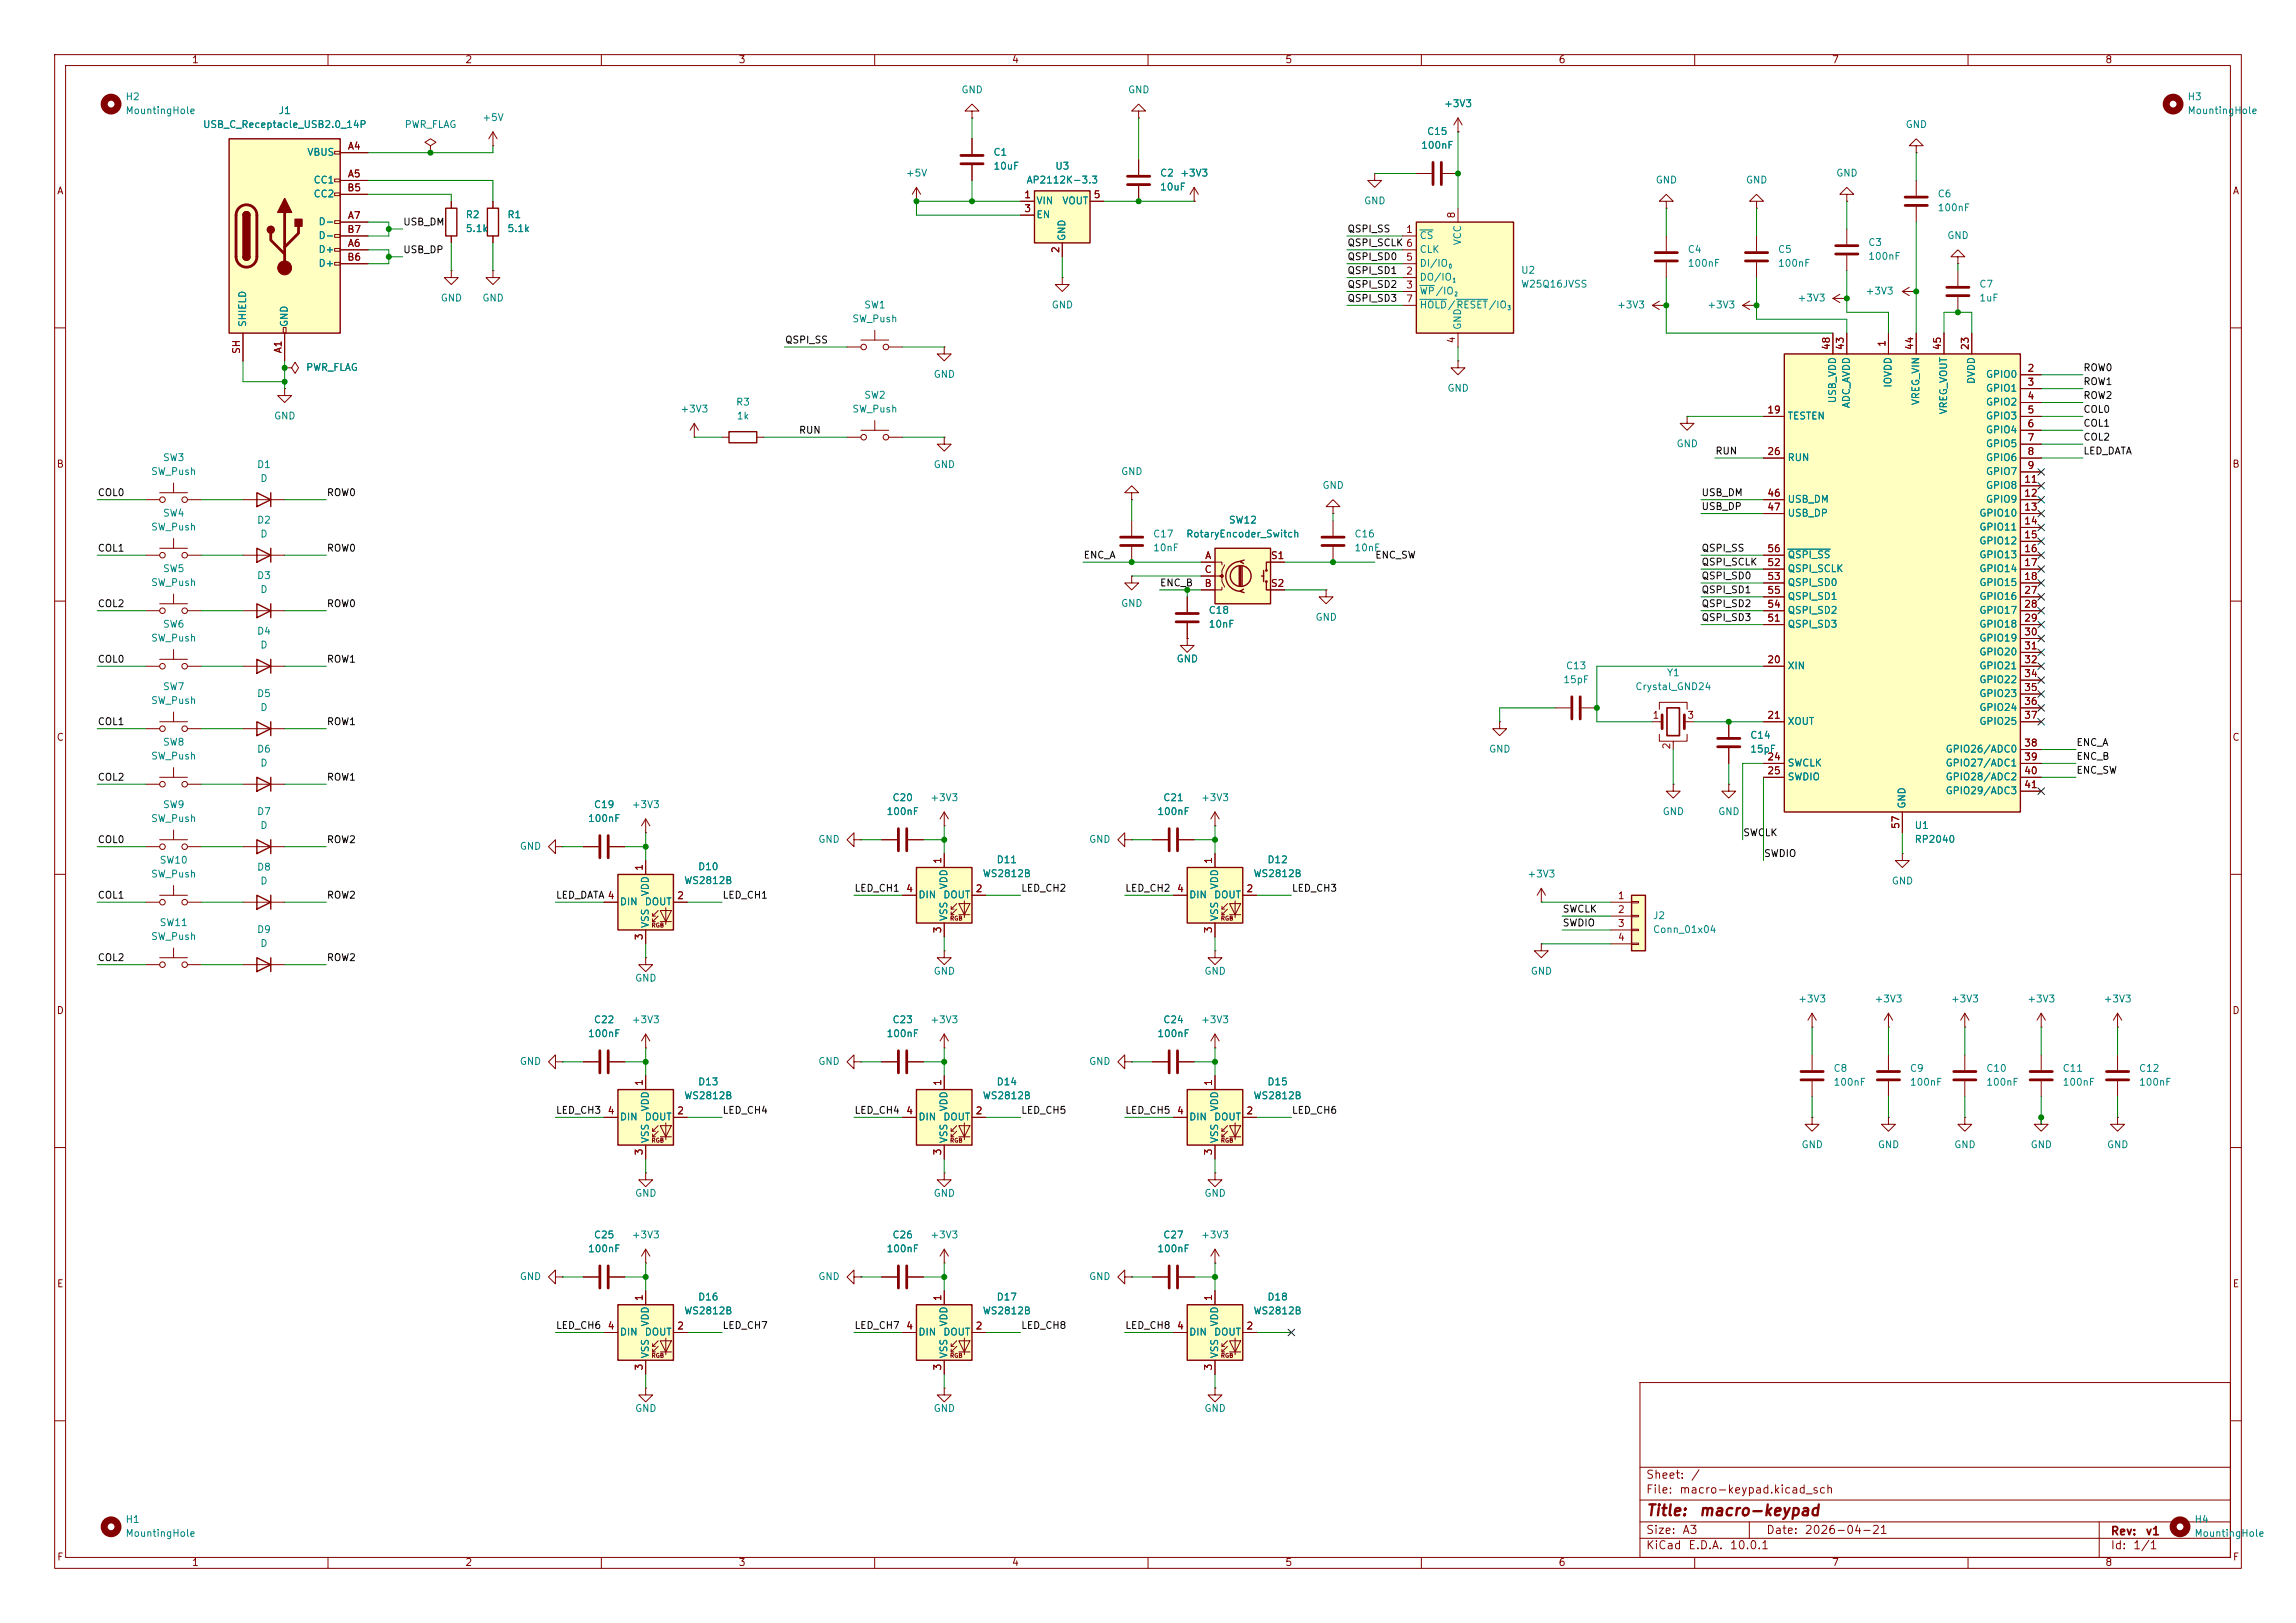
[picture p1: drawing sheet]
<svg xmlns="http://www.w3.org/2000/svg" width="420mm" height="297mm" viewBox="0 0 420 297" stroke-linecap="round" stroke-linejoin="round" font-family="sans-serif">
<defs><g id="words">
<g font-size="2" fill="#840000">
<text x="301" y="277.9">Title:</text>
<text x="310.6" y="277.9">macro-keypad</text>
</g>
<g font-size="1.5" fill="#840000">
<text x="301" y="273.7">File:</text>
<text x="301" y="271">Sheet:</text>
<text x="307.1" y="273.7">macro-keypad.kicad_sch</text>
<text x="309.2" y="271">/</text>
<text x="301" y="281.1">Size:</text>
<text x="307.6" y="281.1">A3</text>
<text x="323" y="281.1">Date:</text>
<text x="330" y="281.1">2026-04-21</text>
<text x="386" y="281.3">Rev:</text>
<text x="392.4" y="281.3">v1</text>
<text x="301" y="283.9">KiCad</text>
<text x="308.7" y="283.9">E.D.A.</text>
<text x="316.3" y="283.9">10.0.1</text>
<text x="386" y="283.9">Id:</text>
<text x="390.1" y="283.9">1/1</text>
</g>
<g font-size="1.3" fill="#840000">
<text x="35" y="11.9">1</text>
<text x="85" y="11.9">2</text>
<text x="135" y="11.9">3</text>
<text x="185" y="11.9">4</text>
<text x="235" y="11.9">5</text>
<text x="285" y="11.9">6</text>
<text x="335" y="11.9">7</text>
<text x="385" y="11.9">8</text>
<text x="63.5" y="27.7">A4</text>
<text x="10.3" y="35.9">A</text>
<text x="63.4" y="35.3">B5</text>
<text x="63.5" y="32.8">A5</text>
<text x="408.3" y="35.9">A</text>
<text x="63.5" y="40.4">A7</text>
<text x="187.3" y="36.6">1</text>
<text x="187.3" y="39.1">3</text>
<text x="200" y="36.6">5</text>
<text x="266.4" y="40.1" transform="rotate(-90 266.4 40.1)">8</text>
<text x="63.4" y="42.9">B7</text>
<text x="63.5" y="45.5">A6</text>
<text x="194.1" y="46.4" transform="rotate(-90 194.1 46.4)">2</text>
<text x="257.1" y="42.9">1</text>
<text x="63.4" y="48">B6</text>
<text x="257.1" y="50.5">2</text>
<text x="257.1" y="53.1">3</text>
<text x="257.1" y="48">5</text>
<text x="257.1" y="55.6">7</text>
<text x="44.2" y="64.9" transform="rotate(-90 44.2 64.9)">SH</text>
<text x="51.8" y="64.8" transform="rotate(-90 51.8 64.8)">A1</text>
<text x="266.4" y="62.9" transform="rotate(-90 266.4 62.9)">4</text>
<text x="335" y="64.2" transform="rotate(-90 335 64.2)">48</text>
<text x="337.6" y="64.2" transform="rotate(-90 337.6 64.2)">43</text>
<text x="345.2" y="63.6" transform="rotate(-90 345.2 63.6)">1</text>
<text x="350.3" y="64.2" transform="rotate(-90 350.3 64.2)">44</text>
<text x="355.3" y="64.2" transform="rotate(-90 355.3 64.2)">45</text>
<text x="360.4" y="64.2" transform="rotate(-90 360.4 64.2)">23</text>
<text x="370.8" y="68.3">2</text>
<text x="370.8" y="70.9">3</text>
<text x="323.2" y="75.9">19</text>
<text x="370.8" y="73.4">4</text>
<text x="370.8" y="75.9">5</text>
<text x="323.2" y="83.6">26</text>
<text x="370.8" y="78.5">6</text>
<text x="370.8" y="81">7</text>
<text x="370.8" y="83.6">8</text>
<text x="10.3" y="85.9">B</text>
<text x="370.2" y="88.6">11</text>
<text x="370.8" y="86.1">9</text>
<text x="408.2" y="85.9">B</text>
<text x="323.2" y="91.2">46</text>
<text x="323.2" y="93.7">47</text>
<text x="370.2" y="91.2">12</text>
<text x="370.2" y="93.7">13</text>
<text x="323.2" y="101.3">56</text>
<text x="370.2" y="96.3">14</text>
<text x="370.2" y="98.8">15</text>
<text x="370.2" y="101.3">16</text>
<text x="220.2" y="107.7">B</text>
<text x="220.2" y="105.2">C</text>
<text x="220.3" y="102.6">A</text>
<text x="232.4" y="102.6">S1</text>
<text x="232.4" y="107.7">S2</text>
<text x="323.2" y="103.9">52</text>
<text x="323.2" y="106.4">53</text>
<text x="370.2" y="103.9">17</text>
<text x="370.2" y="106.4">18</text>
<text x="323.2" y="111.5">54</text>
<text x="323.2" y="109">55</text>
<text x="370.2" y="109">27</text>
<text x="370.2" y="111.5">28</text>
<text x="323.2" y="114">51</text>
<text x="370.2" y="114">29</text>
<text x="370.2" y="116.6">30</text>
<text x="370.2" y="119.1">31</text>
<text x="323.2" y="121.7">20</text>
<text x="370.2" y="121.7">32</text>
<text x="370.2" y="124.2">34</text>
<text x="302.2" y="131.8">1</text>
<text x="308.5" y="131.8">3</text>
<text x="323.2" y="131.8">21</text>
<text x="370.2" y="126.7">35</text>
<text x="370.2" y="129.3">36</text>
<text x="370.2" y="131.8">37</text>
<text x="10.3" y="135.9">C</text>
<text x="305.8" y="137.2" transform="rotate(-90 305.8 137.2)">2</text>
<text x="370.2" y="136.9">38</text>
<text x="408.2" y="135.9">C</text>
<text x="323.2" y="139.4">24</text>
<text x="323.2" y="142">25</text>
<text x="370.2" y="139.4">39</text>
<text x="370.2" y="142">40</text>
<text x="370.2" y="144.5">41</text>
<text x="347.7" y="151.8" transform="rotate(-90 347.7 151.8)">57</text>
<text x="117.9" y="159.5" transform="rotate(-90 117.9 159.5)">1</text>
<text x="172.5" y="158.2" transform="rotate(-90 172.5 158.2)">1</text>
<text x="222" y="158.2" transform="rotate(-90 222 158.2)">1</text>
<text x="111.1" y="164.8">4</text>
<text x="123.8" y="164.8">2</text>
<text x="165.7" y="163.6">4</text>
<text x="178.4" y="163.6">2</text>
<text x="215.2" y="163.6">4</text>
<text x="227.9" y="163.6">2</text>
<text x="295.8" y="164.8">1</text>
<text x="295.8" y="167.4">2</text>
<text x="117.9" y="172.2" transform="rotate(-90 117.9 172.2)">3</text>
<text x="172.5" y="170.9" transform="rotate(-90 172.5 170.9)">3</text>
<text x="222" y="170.9" transform="rotate(-90 222 170.9)">3</text>
<text x="295.8" y="169.9">3</text>
<text x="295.8" y="172.5">4</text>
<text x="10.3" y="185.9">D</text>
<text x="408.2" y="185.9">D</text>
<text x="117.9" y="198.8" transform="rotate(-90 117.9 198.8)">1</text>
<text x="172.5" y="198.8" transform="rotate(-90 172.5 198.8)">1</text>
<text x="222" y="198.8" transform="rotate(-90 222 198.8)">1</text>
<text x="111.1" y="204.2">4</text>
<text x="123.8" y="204.2">2</text>
<text x="165.7" y="204.2">4</text>
<text x="178.4" y="204.2">2</text>
<text x="215.2" y="204.2">4</text>
<text x="227.9" y="204.2">2</text>
<text x="117.9" y="211.5" transform="rotate(-90 117.9 211.5)">3</text>
<text x="172.5" y="211.5" transform="rotate(-90 172.5 211.5)">3</text>
<text x="222" y="211.5" transform="rotate(-90 222 211.5)">3</text>
<text x="10.3" y="235.9">E</text>
<text x="117.9" y="238.2" transform="rotate(-90 117.9 238.2)">1</text>
<text x="172.5" y="238.2" transform="rotate(-90 172.5 238.2)">1</text>
<text x="222" y="238.2" transform="rotate(-90 222 238.2)">1</text>
<text x="408.3" y="235.9">E</text>
<text x="111.1" y="243.6">4</text>
<text x="123.8" y="243.6">2</text>
<text x="165.7" y="243.6">4</text>
<text x="178.4" y="243.6">2</text>
<text x="215.2" y="243.6">4</text>
<text x="227.9" y="243.6">2</text>
<text x="117.9" y="250.9" transform="rotate(-90 117.9 250.9)">3</text>
<text x="172.5" y="250.9" transform="rotate(-90 172.5 250.9)">3</text>
<text x="222" y="250.9" transform="rotate(-90 222 250.9)">3</text>
<text x="10.3" y="285.9">F</text>
<text x="35" y="286.9">1</text>
<text x="85" y="286.9">2</text>
<text x="135" y="286.9">3</text>
<text x="185" y="286.9">4</text>
<text x="235" y="286.9">5</text>
<text x="285" y="286.9">6</text>
<text x="335" y="286.9">7</text>
<text x="385" y="286.9">8</text>
<text x="408.3" y="285.9">F</text>
</g>
<g font-size="1.3" fill="#008484">
<text x="175.8" y="17.4">GND</text>
<text x="206.2" y="17.4">GND</text>
<text x="22.9" y="18.6">H2</text>
<text x="22.9" y="21.2">MountingHole</text>
<text x="37" y="23.7">USB_C_Receptacle_USB2.0_14P</text>
<text x="50.9" y="21.2">J1</text>
<text x="73.9" y="23.7">PWR_FLAG</text>
<text x="88.1" y="22.5">+5V</text>
<text x="264.1" y="19.9">+3V3</text>
<text x="348.5" y="23.7">GND</text>
<text x="400.1" y="18.6">H3</text>
<text x="400.1" y="21.2">MountingHole</text>
<text x="56.1" y="28.8">VBUS</text>
<text x="181.6" y="28.8">C1</text>
<text x="259.9" y="27.5">100nF</text>
<text x="260.9" y="25">C15</text>
<text x="57.3" y="33.9">CC1</text>
<text x="165.6" y="32.6">+5V</text>
<text x="181.6" y="31.3">10uF</text>
<text x="187.7" y="33.9">AP2112K-3.3</text>
<text x="192.9" y="31.3">U3</text>
<text x="212.1" y="32.6">C2</text>
<text x="212.1" y="35.2">10uF</text>
<text x="215.8" y="32.6">+3V3</text>
<text x="302.8" y="33.9">GND</text>
<text x="319.3" y="33.9">GND</text>
<text x="335.8" y="32.6">GND</text>
<text x="57.3" y="36.4">CC2</text>
<text x="58.2" y="41.5">D-</text>
<text x="85.1" y="40.2">R2</text>
<text x="92.7" y="40.2">R1</text>
<text x="189.5" y="37.7">VIN</text>
<text x="189.5" y="40.2">EN</text>
<text x="194.2" y="37.7">VOUT</text>
<text x="249.4" y="37.7">GND</text>
<text x="354.3" y="36.4">C6</text>
<text x="354.3" y="39">100nF</text>
<text x="58.2" y="46.6">D+</text>
<text x="58.2" y="44">D-</text>
<text x="85.1" y="42.8">5.1k</text>
<text x="92.7" y="42.8">5.1k</text>
<text x="195.2" y="44.2" transform="rotate(-90 195.2 44.2)">GND</text>
<text x="259.6" y="44">CS</text>
<text x="259.6" y="46.6">CLK</text>
<text x="267.6" y="45" transform="rotate(-90 267.6 45)">VCC</text>
<text x="308.6" y="46.6">C4</text>
<text x="325.1" y="46.6">C5</text>
<text x="341.6" y="45.3">C3</text>
<text x="341.6" y="47.9">100nF</text>
<text x="356.1" y="44">GND</text>
<text x="58.2" y="49.1">D+</text>
<text x="259.6" y="51.7">DO/IO</text>
<text x="259.6" y="49.1">DI/IO</text>
<text x="278.1" y="52.9">W25Q16JVSS</text>
<text x="278.1" y="50.4">U2</text>
<text x="308.6" y="49.1">100nF</text>
<text x="325.1" y="49.1">100nF</text>
<text x="362" y="52.9">C7</text>
<text x="45.3" y="59.9" transform="rotate(-90 45.3 59.9)">SHIELD</text>
<text x="52.9" y="59.9" transform="rotate(-90 52.9 59.9)">GND</text>
<text x="80.5" y="55.5">GND</text>
<text x="88.1" y="55.5">GND</text>
<text x="155.8" y="59.3">SW_Push</text>
<text x="158" y="56.7">SW1</text>
<text x="192.3" y="56.7">GND</text>
<text x="259.6" y="54.2">WP/IO</text>
<text x="259.6" y="56.7">HOLD/RESET/IO</text>
<text x="295.7" y="56.7">+3V3</text>
<text x="312.2" y="56.7">+3V3</text>
<text x="328.7" y="55.5">+3V3</text>
<text x="341.2" y="54.2">+3V3</text>
<text x="362" y="55.5">1uF</text>
<text x="267.6" y="60.5" transform="rotate(-90 267.6 60.5)">GND</text>
<text x="55.9" y="68.2">PWR_FLAG</text>
<text x="170.7" y="69.4">GND</text>
<text x="264.7" y="72">GND</text>
<text x="346.3" y="71" transform="rotate(-90 346.3 71)">IOVDD</text>
<text x="361.5" y="70.4" transform="rotate(-90 361.5 70.4)">DVDD</text>
<text x="363.2" y="69.4">GPIO0</text>
<text x="363.2" y="72">GPIO1</text>
<text x="50" y="77.1">GND</text>
<text x="124.4" y="75.8">+3V3</text>
<text x="134.5" y="74.5">R3</text>
<text x="134.7" y="77.1">1k</text>
<text x="155.8" y="75.8">SW_Push</text>
<text x="158" y="73.3">SW2</text>
<text x="326.9" y="77.1">TESTEN</text>
<text x="336.1" y="73.9" transform="rotate(-90 336.1 73.9)">USB_VDD</text>
<text x="338.7" y="74.8" transform="rotate(-90 338.7 74.8)">ADC_AVDD</text>
<text x="351.4" y="74.3" transform="rotate(-90 351.4 74.3)">VREG_VIN</text>
<text x="356.5" y="75.9" transform="rotate(-90 356.5 75.9)">VREG_VOUT</text>
<text x="363.2" y="74.5">GPIO2</text>
<text x="363.2" y="77.1">GPIO3</text>
<text x="306.6" y="82.1">GND</text>
<text x="363.2" y="79.6">GPIO4</text>
<text x="363.2" y="82.1">GPIO5</text>
<text x="27.5" y="87.2">SW_Push</text>
<text x="29.7" y="84.7">SW3</text>
<text x="46.9" y="86">D1</text>
<text x="47.5" y="88.5">D</text>
<text x="170.7" y="86">GND</text>
<text x="205" y="87.2">GND</text>
<text x="241.8" y="89.8">GND</text>
<text x="326.9" y="84.7">RUN</text>
<text x="363.2" y="84.7">GPIO6</text>
<text x="363.2" y="87.2">GPIO7</text>
<text x="363.2" y="89.8">GPIO8</text>
<text x="29.7" y="94.8">SW4</text>
<text x="326.9" y="92.3">USB_DM</text>
<text x="326.9" y="94.8">USB_DP</text>
<text x="362" y="94.8">GPIO10</text>
<text x="363.2" y="92.3">GPIO9</text>
<text x="27.5" y="97.4">SW_Push</text>
<text x="46.9" y="96.1">D2</text>
<text x="47.5" y="98.7">D</text>
<text x="210.8" y="98.7">C17</text>
<text x="210.8" y="101.2">10nF</text>
<text x="216.9" y="98.7">RotaryEncoder_Switch</text>
<text x="224.7" y="96.1">SW12</text>
<text x="247.7" y="98.7">C16</text>
<text x="247.7" y="101.2">10nF</text>
<text x="362" y="97.4">GPIO11</text>
<text x="362" y="99.9">GPIO12</text>
<text x="27.5" y="107.5">SW_Push</text>
<text x="29.7" y="105">SW5</text>
<text x="46.9" y="106.3">D3</text>
<text x="326.9" y="105">QSPI_SCLK</text>
<text x="326.9" y="107.5">QSPI_SD0</text>
<text x="326.9" y="102.5">QSPI_SS</text>
<text x="362" y="102.5">GPIO13</text>
<text x="362" y="105">GPIO14</text>
<text x="362" y="107.5">GPIO15</text>
<text x="47.5" y="108.8">D</text>
<text x="205" y="111.4">GND</text>
<text x="221" y="112.6">C18</text>
<text x="240.5" y="113.9">GND</text>
<text x="326.9" y="112.6">QSPI_SD2</text>
<text x="326.9" y="110.1">QSPI_SD1</text>
<text x="362" y="110.1">GPIO16</text>
<text x="362" y="112.6">GPIO17</text>
<text x="27.5" y="117.7">SW_Push</text>
<text x="29.7" y="115.2">SW6</text>
<text x="46.9" y="116.4">D4</text>
<text x="47.5" y="119">D</text>
<text x="221" y="115.2">10nF</text>
<text x="326.9" y="115.2">QSPI_SD3</text>
<text x="362" y="115.2">GPIO18</text>
<text x="362" y="117.7">GPIO19</text>
<text x="215.1" y="121.5">GND</text>
<text x="285.9" y="125.3">15pF</text>
<text x="286.3" y="122.8">C13</text>
<text x="304.8" y="124.1">Y1</text>
<text x="326.9" y="122.8">XIN</text>
<text x="362" y="120.2">GPIO20</text>
<text x="362" y="122.8">GPIO21</text>
<text x="362" y="125.3">GPIO22</text>
<text x="27.5" y="129.1">SW_Push</text>
<text x="29.7" y="126.6">SW7</text>
<text x="46.9" y="127.9">D5</text>
<text x="47.5" y="130.4">D</text>
<text x="299" y="126.6">Crystal_GND24</text>
<text x="362" y="127.9">GPIO23</text>
<text x="362" y="130.4">GPIO24</text>
<text x="29.7" y="136.8">SW8</text>
<text x="320" y="135.5">C14</text>
<text x="326.9" y="132.9">XOUT</text>
<text x="362" y="132.9">GPIO25</text>
<text x="27.5" y="139.3">SW_Push</text>
<text x="46.9" y="138">D6</text>
<text x="47.5" y="140.6">D</text>
<text x="272.3" y="138">GND</text>
<text x="320" y="138">15pF</text>
<text x="326.9" y="140.6">SWCLK</text>
<text x="326.9" y="143.1">SWDIO</text>
<text x="355.8" y="138">GPIO26/ADC0</text>
<text x="355.8" y="140.6">GPIO27/ADC1</text>
<text x="355.8" y="143.1">GPIO28/ADC2</text>
<text x="29.7" y="148.2">SW9</text>
<text x="46.9" y="149.5">D7</text>
<text x="108.5" y="148.2">C19</text>
<text x="115.5" y="148.2">+3V3</text>
<text x="162.1" y="149.5">100nF</text>
<text x="163.2" y="146.9">C20</text>
<text x="170.1" y="146.9">+3V3</text>
<text x="211.6" y="149.5">100nF</text>
<text x="212.7" y="146.9">C21</text>
<text x="219.6" y="146.9">+3V3</text>
<text x="304" y="149.5">GND</text>
<text x="314.2" y="149.5">GND</text>
<text x="348.8" y="148.1" transform="rotate(-90 348.8 148.1)">GND</text>
<text x="355.8" y="145.6">GPIO29/ADC3</text>
<text x="27.5" y="150.7">SW_Push</text>
<text x="47.5" y="152">D</text>
<text x="95" y="155.8">GND</text>
<text x="107.5" y="150.7">100nF</text>
<text x="149.6" y="154.5">GND</text>
<text x="199.1" y="154.5">GND</text>
<text x="350.1" y="152">U1</text>
<text x="350.1" y="154.5">RP2040</text>
<text x="27.5" y="160.9">SW_Push</text>
<text x="29.1" y="158.3">SW10</text>
<text x="46.9" y="159.6">D8</text>
<text x="127.6" y="159.5">D10</text>
<text x="179.7" y="160.8">WS2812B</text>
<text x="182.2" y="158.3">D11</text>
<text x="229.2" y="160.8">WS2812B</text>
<text x="231.7" y="158.3">D12</text>
<text x="279.3" y="160.9">+3V3</text>
<text x="47.5" y="162.2">D</text>
<text x="113.3" y="166">DIN</text>
<text x="117.8" y="166">DOUT</text>
<text x="119" y="164.1" transform="rotate(-90 119 164.1)">VDD</text>
<text x="125.1" y="162.1">WS2812B</text>
<text x="167.9" y="164.7">DIN</text>
<text x="172.4" y="164.7">DOUT</text>
<text x="173.6" y="162.8" transform="rotate(-90 173.6 162.8)">VDD</text>
<text x="217.4" y="164.7">DIN</text>
<text x="222" y="164.7">DOUT</text>
<text x="223.1" y="162.8" transform="rotate(-90 223.1 162.8)">VDD</text>
<text x="345.9" y="162.2">GND</text>
<text x="27.5" y="172.3">SW_Push</text>
<text x="29.1" y="169.8">SW11</text>
<text x="46.9" y="171">D9</text>
<text x="47.5" y="173.6">D</text>
<text x="119" y="169.9" transform="rotate(-90 119 169.9)">VSS</text>
<text x="173.6" y="168.7" transform="rotate(-90 173.6 168.7)">VSS</text>
<text x="223.1" y="168.7" transform="rotate(-90 223.1 168.7)">VSS</text>
<text x="302.3" y="168.5">J2</text>
<text x="302.3" y="171">Conn_01x04</text>
<text x="116.1" y="179.9">GND</text>
<text x="170.7" y="178.7">GND</text>
<text x="220.2" y="178.7">GND</text>
<text x="279.9" y="178.7">GND</text>
<text x="328.8" y="183.7">+3V3</text>
<text x="342.8" y="183.7">+3V3</text>
<text x="356.8" y="183.7">+3V3</text>
<text x="370.7" y="183.7">+3V3</text>
<text x="384.7" y="183.7">+3V3</text>
<text x="107.5" y="190.1">100nF</text>
<text x="108.5" y="187.6">C22</text>
<text x="115.5" y="187.6">+3V3</text>
<text x="162.1" y="190.1">100nF</text>
<text x="163.2" y="187.6">C23</text>
<text x="170.1" y="187.6">+3V3</text>
<text x="211.6" y="190.1">100nF</text>
<text x="212.7" y="187.6">C24</text>
<text x="219.6" y="187.6">+3V3</text>
<text x="95" y="195.2">GND</text>
<text x="149.6" y="195.2">GND</text>
<text x="199.1" y="195.2">GND</text>
<text x="335.3" y="196.4">C8</text>
<text x="349.3" y="196.4">C9</text>
<text x="363.2" y="196.4">C10</text>
<text x="377.2" y="196.4">C11</text>
<text x="391.2" y="196.4">C12</text>
<text x="119" y="203.5" transform="rotate(-90 119 203.5)">VDD</text>
<text x="125.1" y="201.5">WS2812B</text>
<text x="127.6" y="198.9">D13</text>
<text x="173.6" y="203.5" transform="rotate(-90 173.6 203.5)">VDD</text>
<text x="179.7" y="201.5">WS2812B</text>
<text x="182.2" y="198.9">D14</text>
<text x="223.1" y="203.5" transform="rotate(-90 223.1 203.5)">VDD</text>
<text x="229.2" y="201.5">WS2812B</text>
<text x="231.7" y="198.9">D15</text>
<text x="335.3" y="199">100nF</text>
<text x="349.3" y="199">100nF</text>
<text x="363.2" y="199">100nF</text>
<text x="377.2" y="199">100nF</text>
<text x="391.2" y="199">100nF</text>
<text x="113.3" y="205.3">DIN</text>
<text x="117.8" y="205.3">DOUT</text>
<text x="119" y="209.3" transform="rotate(-90 119 209.3)">VSS</text>
<text x="167.9" y="205.3">DIN</text>
<text x="172.4" y="205.3">DOUT</text>
<text x="173.6" y="209.3" transform="rotate(-90 173.6 209.3)">VSS</text>
<text x="217.4" y="205.3">DIN</text>
<text x="222" y="205.3">DOUT</text>
<text x="223.1" y="209.3" transform="rotate(-90 223.1 209.3)">VSS</text>
<text x="329.4" y="210.4">GND</text>
<text x="343.4" y="210.4">GND</text>
<text x="357.4" y="210.4">GND</text>
<text x="371.3" y="210.4">GND</text>
<text x="385.3" y="210.4">GND</text>
<text x="116.1" y="219.3">GND</text>
<text x="170.7" y="219.3">GND</text>
<text x="220.2" y="219.3">GND</text>
<text x="108.5" y="226.9">C25</text>
<text x="115.5" y="226.9">+3V3</text>
<text x="163.2" y="226.9">C26</text>
<text x="170.1" y="226.9">+3V3</text>
<text x="212.7" y="226.9">C27</text>
<text x="219.6" y="226.9">+3V3</text>
<text x="107.5" y="229.5">100nF</text>
<text x="162.1" y="229.5">100nF</text>
<text x="211.6" y="229.5">100nF</text>
<text x="95" y="234.5">GND</text>
<text x="127.6" y="238.3">D16</text>
<text x="149.6" y="234.5">GND</text>
<text x="182.2" y="238.3">D17</text>
<text x="199.1" y="234.5">GND</text>
<text x="231.7" y="238.3">D18</text>
<text x="113.3" y="244.7">DIN</text>
<text x="117.8" y="244.7">DOUT</text>
<text x="119" y="242.8" transform="rotate(-90 119 242.8)">VDD</text>
<text x="125.1" y="240.8">WS2812B</text>
<text x="167.9" y="244.7">DIN</text>
<text x="172.4" y="244.7">DOUT</text>
<text x="173.6" y="242.8" transform="rotate(-90 173.6 242.8)">VDD</text>
<text x="179.7" y="240.8">WS2812B</text>
<text x="217.4" y="244.7">DIN</text>
<text x="222" y="244.7">DOUT</text>
<text x="223.1" y="242.8" transform="rotate(-90 223.1 242.8)">VDD</text>
<text x="229.2" y="240.8">WS2812B</text>
<text x="119" y="248.7" transform="rotate(-90 119 248.7)">VSS</text>
<text x="173.6" y="248.7" transform="rotate(-90 173.6 248.7)">VSS</text>
<text x="223.1" y="248.7" transform="rotate(-90 223.1 248.7)">VSS</text>
<text x="116.1" y="258.7">GND</text>
<text x="170.7" y="258.7">GND</text>
<text x="220.2" y="258.7">GND</text>
<text x="22.9" y="279">H1</text>
<text x="22.9" y="281.5">MountingHole</text>
<text x="401.3" y="279">H4</text>
<text x="401.3" y="281.5">MountingHole</text>
</g>
<g font-size="1.3">
<text x="73.7" y="41.6">USB_DM</text>
<text x="73.7" y="46.6">USB_DP</text>
<text x="246.4" y="45.4">QSPI_SCLK 6</text>
<text x="246.4" y="42.8">QSPI_SS</text>
<text x="246.4" y="47.9">QSPI_SD0</text>
<text x="246.4" y="50.5">QSPI_SD1</text>
<text x="246.4" y="53">QSPI_SD2</text>
<text x="246.4" y="55.5">QSPI_SD3</text>
<text x="143.5" y="63.2">QSPI_SS</text>
<text x="381" y="70.8">ROW1</text>
<text x="381" y="68.2">ROW0</text>
<text x="381" y="73.3">ROW2</text>
<text x="381" y="75.9">COL0</text>
<text x="146" y="79.7">RUN</text>
<text x="313.7" y="83.5">RUN</text>
<text x="381" y="78.4">COL1</text>
<text x="381" y="80.9">COL2</text>
<text x="381" y="83.5">LED_DATA</text>
<text x="17.8" y="91.1">COL0</text>
<text x="59.7" y="91.1">ROW0</text>
<text x="311.1" y="91.1">USB_DM</text>
<text x="311.1" y="93.6">USB_DP</text>
<text x="17.8" y="101.3">COL1</text>
<text x="59.7" y="101.3">ROW0</text>
<text x="311.1" y="101.3">QSPI_SS</text>
<text x="198.1" y="102.5">ENC_A</text>
<text x="212.1" y="107.6">ENC_B</text>
<text x="251.5" y="102.5">ENC_SW</text>
<text x="311.1" y="106.3">QSPI_SD0</text>
<text x="311.1" y="103.8">QSPI_SCLK</text>
<text x="17.8" y="111.4">COL2</text>
<text x="59.7" y="111.4">ROW0</text>
<text x="311.1" y="114">QSPI_SD3</text>
<text x="311.1" y="108.9">QSPI_SD1</text>
<text x="311.1" y="111.4">QSPI_SD2</text>
<text x="17.8" y="121.6">COL0</text>
<text x="59.7" y="121.6">ROW1</text>
<text x="17.8" y="133">COL1</text>
<text x="59.7" y="133">ROW1</text>
<text x="379.7" y="136.8">ENC_A</text>
<text x="17.8" y="143.2">COL2</text>
<text x="59.7" y="143.2">ROW1</text>
<text x="379.7" y="141.9">ENC_SW</text>
<text x="379.7" y="139.4">ENC_B</text>
<text x="17.8" y="154.6">COL0</text>
<text x="59.7" y="154.6">ROW2</text>
<text x="318.8" y="153.3">SWCLK</text>
<text x="322.6" y="157.1">SWDIO</text>
<text x="17.8" y="164.8">COL1</text>
<text x="59.7" y="164.8">ROW2</text>
<text x="101.6" y="164.8">LED_DATA 4</text>
<text x="132.1" y="164.8">LED_CH1</text>
<text x="156.2" y="163.5">LED_CH1</text>
<text x="186.7" y="163.5">LED_CH2</text>
<text x="205.7" y="163.5">LED_CH2</text>
<text x="236.2" y="163.5">LED_CH3</text>
<text x="285.8" y="167.3">SWCLK</text>
<text x="285.8" y="169.8">SWDIO</text>
<text x="17.8" y="176.2">COL2</text>
<text x="59.7" y="176.2">ROW2</text>
<text x="101.6" y="204.1">LED_CH3</text>
<text x="132.1" y="204.1">LED_CH4</text>
<text x="156.2" y="204.1">LED_CH4</text>
<text x="186.7" y="204.1">LED_CH5</text>
<text x="205.7" y="204.1">LED_CH5</text>
<text x="236.2" y="204.1">LED_CH6</text>
<text x="101.6" y="243.5">LED_CH6</text>
<text x="132.1" y="243.5">LED_CH7</text>
<text x="156.2" y="243.5">LED_CH7</text>
<text x="186.7" y="243.5">LED_CH8</text>
<text x="205.7" y="243.5">LED_CH8</text>
</g>
<g font-size=".8" fill="#008484">
<text x="264.9" y="49.3">0</text>
<text x="265.7" y="51.9">1</text>
<text x="266" y="54.4">2</text>
<text x="275.7" y="56.9">3</text>
</g>
<g font-size=".8" fill="#840000">
<text x="119.1" y="169.9">RGB</text>
<text x="173.7" y="168.6">RGB</text>
<text x="223.2" y="168.6">RGB</text>
<text x="119.1" y="209.3">RGB</text>
<text x="173.7" y="209.3">RGB</text>
<text x="223.2" y="209.3">RGB</text>
<text x="119.1" y="248.6">RGB</text>
<text x="173.7" y="248.6">RGB</text>
<text x="223.2" y="248.6">RGB</text>
</g>
</g></defs>
<g fill="none" stroke="#840000" stroke-width=".18">
<path d="M10 10h400v277h-400zM12 12h396v273h-396zM60 10v2M110 10v2M160 10v2M210 10v2M260 10v2M310 10v2M360 10v2M10 60h2M408 60h2M10 110h2"/>
<path d="M408 110h2M10 160h2M408 160h2M10 210h2M408 210h2M300 253h108v32h-108zM10 260h2M300 278.5h108M300 274.5h108M300 268.5h108M320 278.5v3M384 278.5v6.5"/>
<path d="M408 260h2M60 285v2M110 285v2M160 285v2M210 285v2M260 285v2M300 281.5h108M310 285v2M360 285v2"/>
</g>
<path d="M326.4 64.8h43.2v83.8h-43.2z" fill="#ffffc2"/>
<path d="M326.4 64.8h43.2v83.8h-43.2z" fill="none" stroke="#840000" stroke-width=".25"/>
<g fill="none" stroke="#840000" stroke-width=".18">
<path d="M90.2 49.5v1.3h1.2l-1.2 1.3-1.3-1.3h1.3M90.2 49.5h.1M322.6 76.2h3.8M335.3 61v3.8M337.8 61v3.8M345.4 61v3.8M350.5 61v3.8M355.6 61v3.8M360.7 61v3.8M369.6 68.6h3.8M369.6 71.1h3.8M369.6 73.7h3.8"/>
<path d="M369.6 76.2h3.8M369.6 78.7h3.8M322.6 83.8h3.8M322.6 91.4h3.8M322.6 94h3.8M369.6 81.3h3.8M369.6 83.8h3.8M369.6 86.4h3.8M369.6 88.9h3.8M369.6 91.4h3.8M369.6 94h3.8M369.6 96.5h3.8"/>
<path d="M369.6 99.1h3.8M322.6 101.6h3.8M322.6 104.1h3.8M322.6 106.7h3.8M322.6 109.2h3.8M322.6 111.8h3.8M322.6 114.3h3.8M369.6 101.6h3.8M369.6 104.1h3.8M369.6 106.7h3.8M369.6 109.2h3.8M369.6 111.8h3.8"/>
<path d="M369.6 114.3h3.8M369.6 116.8h3.8M369.6 119.4h3.8M322.6 121.9h3.8M322.6 132.1h3.8M322.6 139.7h3.8M369.6 121.9h3.8M369.6 132.1h3.8M369.6 139.7h3.8M369.6 124.5h3.8M369.6 127h3.8M369.6 129.5h3.8"/>
<path d="M369.6 137.2h3.8M101.6 154.9v-1.2l-1.3 1.2 1.3 1.3v-1.3h1.3M102.9 154.9h.1M156.2 153.7v-1.3l-1.3 1.3 1.3 1.2v-1.2h1.3M157.5 153.7h.1M161.3 153.7h2.8M166.1 153.7h2.8M322.6 142.2h3.8M348 156.2v1.3h1.2l-1.2 1.3-1.3-1.3h1.3M348 156.2h.1M348 148.6v3.8M369.6 142.2h3.8"/>
<path d="M369.6 144.8h3.8M359.4 188h.1M359.4 185.4l-.8 1.3M359.4 185.4l.8 1.3M359.4 185.4v2.6M172.7 214.6v1.3h1.3l-1.3 1.3-1.3-1.3h1.3M172.7 214.6h.1M161.3 233.7h2.8M166.1 233.7h2.8"/>
</g>
<path d="M327 100.5h7.8" fill="none" stroke="#008484" stroke-width=".18"/>
<path d="M164.3 151.6v4.1M165.9 151.6v4.1M164.3 231.6v4.1M165.9 231.6v4.1" fill="none" stroke="#840000" stroke-width=".51"/>
<path d="M167.6 158.8h10.2v10.1h-10.2z" fill="#ffffc2"/>
<g fill="none" stroke="#840000" stroke-width=".18">
<path d="M78.7 26.7l1.1-.7-1.1-.6-1 .6 1 .7v1.2M78.7 27.9h.1M82.5 36.8v1.3M90.2 26.7h.1M90.2 24.1l-.8 1.3M90.2 24.1l.7 1.3M90.2 24.1v2.6M82.5 43.2v1.3M172.7 156.2v2.6M165.1 163.8h2.5M172.7 168.9v2.6M174 166.4h.5"/>
<path d="M174 167.4h.5M175 165.4l-1 1v-.5M175 166.4l-1 1v-.5M175.4 165.4h2l-1 2zM175.4 167.4h2M176.4 164.8v3.1M177.8 163.8h2.5M156.2 194.3v-1.3l-1.3 1.3 1.3 1.3v-1.3h1.3M157.5 194.3h.1M161.3 194.3h2.8M166.1 194.3h2.8M172.7 191.8h.1"/>
<path d="M172.7 189.2v2.6M172.7 189.2l-.7 1.3M172.7 189.2l.8 1.3"/>
</g>
<path d="M81.5 38.1h2.1v5.1h-2.1zM167.6 158.8h10.2v10.1h-10.2z" fill="none" stroke="#840000" stroke-width=".25"/>
<circle cx="20.3" cy="19" r="1.27" fill="none" stroke="#840000" stroke-width="1.3"/>
<path d="M164.3 192.3v4M165.9 192.3v4" fill="none" stroke="#840000" stroke-width=".51"/>
<path d="M167.6 199.4h10.2v10.2h-10.2z" fill="#ffffc2"/>
<path d="M172.7 196.9v2.5M165.1 204.5h2.5M172.7 209.6v2.5M174 207h.5M174 208h.5M175 206l-1 1v-.5M175 207l-1 1v-.5M175.4 206h2l-1 2zM175.4 208h2M176.4 205.5v3M177.8 204.5h2.5" fill="none" stroke="#840000" stroke-width=".18"/>
<path d="M167.6 199.4h10.2v10.2h-10.2z" fill="none" stroke="#840000" stroke-width=".25"/>
<path d="M189.2 34.9h10.2v9.6h-10.2z" fill="#ffffc2"/>
<path d="M189.2 34.9h10.2v9.6h-10.2z" fill="none" stroke="#840000" stroke-width=".25"/>
<g fill="none" stroke="#840000" stroke-width=".18">
<path d="M186.7 36.8h2.5M186.7 39.4h2.5M199.4 36.8h2.5M251.5 31.8v1.2h1.2l-1.2 1.3-1.3-1.3h1.3M251.5 31.8h.1M259.1 31.8h2.8M263.9 31.8h2.8M266.7 24.1h.1M266.7 21.6l-.8 1.3M266.7 21.6l.8 1.3M266.7 21.6v2.5M194.3 50.8v1.3h1.3l-1.3 1.2-1.3-1.2h1.3"/>
<path d="M194.3 50.8h.1M194.3 44.5v2.5M266.7 66v1.3h1.3l-1.3 1.3-1.3-1.3h1.3M266.7 66h.1"/>
</g>
<path d="M262.1 29.7v4.1M263.7 29.7v4.1" fill="none" stroke="#840000" stroke-width=".51"/>
<path d="M259.1 40.6h17.8v20.4h-17.8z" fill="#ffffc2"/>
<path d="M259.1 40.6h17.8v20.4h-17.8zM133.3 79h5.1v2h-5.1zM47 90.2l2.5 1.2-2.5 1.3zM49.5 90.2v2.5M47 100.3l2.5 1.3-2.5 1.3zM49.5 100.3v2.6M47 153.7l2.5 1.2-2.5 1.3zM49.5 153.7v2.5M47 175.3l2.5 1.2-2.5 1.3zM47 163.8l2.5 1.3-2.5 1.3zM49.5 163.8v2.6M49.5 175.3v2.5" fill="none" stroke="#840000" stroke-width=".25"/>
<g fill="none" stroke="#840000" stroke-width=".18">
<path d="M167.6 36.8h.1M167.6 34.3l-.7 1.3M167.6 34.3l.8 1.3M167.6 34.3v2.5M177.8 20.3h1.3l-1.3-1.2-1.3 1.2h1.3v1.3M177.8 21.6h.1M177.8 25.4v2.8M177.8 30.2v2.8M208.3 20.3h1.2l-1.2-1.2-1.3 1.2h1.3v1.3M208.3 21.6h.1M208.3 29.2v2.8M208.3 34v2.8"/>
<path d="M218.4 36.8h.1M218.4 34.3l-.7 1.3M218.4 34.3l.8 1.3M218.4 34.3v2.5M266.7 38.1v2.5M256.5 43.2h2.6M256.5 50.8h2.6M256.5 53.3h2.6M256.5 48.3h2.6M256.5 45.7h2.6M256.5 55.9h2.6M52.1 71.1v1.3h1.2l-1.2 1.3-1.3-1.3h1.3"/>
<path d="M52.1 71.1h.1M52.1 67.3h1.2l.7-1 .6 1-.6 1-.7-1M52.1 67.3h.1M127 77.5l-.8 1.2M127 77.5l.8 1.2M127 77.5v2.5M154.9 63.5h2.6M157.5 78.7h5.1M157.5 62.2h5.1M160 60.5v1.7M160 77v1.7M162.6 63.5h2.5"/>
<path d="M172.7 63.5v1.3h1.3l-1.3 1.2-1.3-1.2h1.3M172.7 63.5h.1M266.7 61v2.5M26.7 91.4h2.5M29.2 90.2h5.1M31.7 88.4v1.8M31.7 98.6v1.7M34.3 91.4h2.5M44.4 91.4h7.7M127 80h.1M132.1 80h1.2M138.4 80h1.3"/>
<path d="M154.9 80h2.6M162.6 80h2.5M172.7 80v1.3h1.3l-1.3 1.3-1.3-1.3h1.3M172.7 80h.1M26.7 101.6h2.5M29.2 100.3h5.1M34.3 101.6h2.5M44.4 101.6h7.7M217.2 116.8v1.3h1.2l-1.2 1.3-1.3-1.3h1.3M217.2 116.8h.1M217.2 109.2v2.8M217.2 114v2.8"/>
<path d="M26.7 154.9h2.5M29.2 153.7h5.1M31.7 151.9v1.8M34.3 154.9h2.5M44.4 154.9h7.7M205.7 153.7v-1.3l-1.2 1.3 1.2 1.2v-1.2h1.3M207 153.7h.1M210.8 153.7h2.8M215.6 153.7h2.8M222.2 151.1h.1M222.2 148.6l-.7 1.3M222.2 148.6l.8 1.3"/>
<path d="M222.2 148.6v2.5M26.7 165.1h2.5M26.7 176.5h2.5M29.2 163.8h5.1M29.2 175.3h5.1M31.7 162.1v1.7M31.7 173.5v1.8M34.3 165.1h2.5M34.3 176.5h2.5M44.4 165.1h7.7M44.4 176.5h7.7M281.9 172.7v1.3h1.3l-1.3 1.3-1.2-1.3h1.2"/>
<path d="M281.9 172.7h.1M281.9 165.1h.1M281.9 162.6l-.7 1.2M281.9 162.6l.8 1.2M281.9 162.6v2.5"/>
<circle cx="158" cy="63.5" r=".51"/>
<circle cx="162.1" cy="63.5" r=".51"/>
<circle cx="29.7" cy="91.4" r=".51"/>
<circle cx="33.8" cy="91.4" r=".51"/>
<circle cx="158" cy="80" r=".51"/>
<circle cx="162.1" cy="80" r=".51"/>
<circle cx="29.7" cy="101.6" r=".51"/>
<circle cx="33.8" cy="101.6" r=".51"/>
<circle cx="29.7" cy="154.9" r=".51"/>
<circle cx="33.8" cy="154.9" r=".51"/>
<circle cx="29.7" cy="165.1" r=".51"/>
<circle cx="29.7" cy="176.5" r=".51"/>
<circle cx="33.8" cy="165.1" r=".51"/>
<circle cx="33.8" cy="176.5" r=".51"/>
</g>
<path d="M259.7 42.1h2.4M259.7 52.2h2.7M259.7 54.8h4.9M266.4 54.8h5.7" fill="none" stroke="#008484" stroke-width=".18"/>
<circle cx="20.3" cy="279.4" r="1.27" fill="none" stroke="#840000" stroke-width="1.3"/>
<path d="M175.8 28.4h4M175.8 30h4M206.2 33.8h4.1M206.2 32.3h4.1M215.1 112.3h4.1M215.1 113.8h4.1M213.9 151.6v4.1M215.4 151.6v4.1" fill="none" stroke="#840000" stroke-width=".51"/>
<path d="M217.2 158.8h10.1v10.1h-10.1z" fill="#ffffc2"/>
<g fill="none" stroke="#840000" stroke-width=".18">
<path d="M207 90.2h1.3l-1.3-1.3-1.3 1.3h1.3v1.2M207 91.4h.1M207 95.3v2.7M243.8 92.7h1.3l-1.3-1.3-1.2 1.3h1.2v1.3M243.8 94h.1M243.8 95.3v2.7M26.7 111.8h2.5M29.2 110.5h5.1M31.7 108.7v1.8M31.7 118.9v1.8M34.3 111.8h2.5M44.4 111.8h7.7"/>
<path d="M207 100.1v2.8M242.6 108v1.2h1.2l-1.2 1.3-1.3-1.3h1.3M242.6 108h.1M243.8 100.1v2.8M26.7 121.9h2.5M29.2 120.7h5.1M34.3 121.9h2.5M44.4 121.9h7.7M274.3 132.1v1.3h1.3l-1.3 1.2-1.3-1.2h1.3M274.3 132.1h.1M26.7 143.5h2.5M29.2 142.2h5.1"/>
<path d="M31.7 140.5v1.7M34.3 143.5h2.5M222.2 156.2v2.6M214.6 163.8h2.6M222.2 174v1.3h1.3l-1.3 1.2-1.2-1.2h1.2M222.2 174h.1M222.2 168.9v2.6M223.5 166.4h.5M223.5 167.4h.5M224.5 165.4l-1 1v-.5M224.5 166.4l-1 1v-.5M224.9 165.4h2l-1 2z"/>
<path d="M224.9 167.4h2M225.9 164.8v3.1M227.3 163.8h2.6"/>
<circle cx="29.7" cy="111.8" r=".51"/>
<circle cx="33.8" cy="111.8" r=".51"/>
<circle cx="29.7" cy="121.9" r=".51"/>
<circle cx="33.8" cy="121.9" r=".51"/>
<circle cx="29.7" cy="143.5" r=".51"/>
<circle cx="33.8" cy="143.5" r=".51"/>
</g>
<path d="M47 110.5l2.5 1.3-2.5 1.2zM49.5 110.5v2.5M47 120.7l2.5 1.2-2.5 1.3zM49.5 120.7v2.5M217.2 158.8h10.1v10.1h-10.1z" fill="none" stroke="#840000" stroke-width=".25"/>
<path d="M205 98.3h4M205 99.8h4M241.8 98.3h4.1M241.8 99.8h4.1" fill="none" stroke="#840000" stroke-width=".51"/>
<path d="M222.2 100.3h10.2v10.2h-10.2z" fill="#ffffc2"/>
<g fill="none" stroke="#840000" stroke-width=".25">
<path d="M89.2 38.1h2v5.1h-2zM222.2 100.3h10.2v10.2h-10.2zM226.7 103.6v3.6M226.9 102.7a2.73 2.73 0 0 0-2.7 2.8 2.73 2.73 0 0 0 2.7 2.7M226.9 103.6v3.6M227.2 103.6v3.6M227.5 107.8l-.7 .4 .8 .3M227.6 102.5l-.8 .2 .7 .4M230.8 105.4h.3M231.1 104.4v2M231.6 106.4v1.6h.8M232.4 102.9h-.8v1.5"/>
<path d="M47 132.1l2.5 1.3-2.5 1.2zM49.5 132.1v2.5M47 142.2l2.5 1.3-2.5 1.3zM49.5 142.2v2.6"/>
<circle cx="226.9" cy="105.4" r="1.9"/>
<circle cx="231.6" cy="104.4" r=".13"/>
<circle cx="231.6" cy="106.4" r=".13"/>
</g>
<g fill="none" stroke="#840000" stroke-width=".18">
<path d="M90.2 36.8v1.3M82.5 49.5v1.3h1.3l-1.3 1.3-1.2-1.3h1.2M82.5 49.5h.1M90.2 43.2v1.3M207 105.4v1.3h1.3l-1.3 1.3-1.3-1.3h1.3M207 105.4h.1M219.7 102.9h3.8v.5M219.7 105.4h3.8v1l.5 1M223.5 107.4v.6h-3.8M224 103.4l-.5 1v1h-.5M232.4 102.9h2.5M232.4 108h2.5"/>
<path d="M26.7 133.4h2.5M29.2 132.1h5.1M31.7 130.3v1.8M34.3 133.4h2.5M44.4 133.4h7.7M44.4 143.5h7.7M106.7 154.9h2.8M111.5 154.9h2.8M118.1 152.4h.1M118.1 149.9l-.8 1.2M118.1 149.9l.8 1.2M118.1 149.9v2.5"/>
<path d="M172.7 151.1h.1M172.7 148.6l-.7 1.3M172.7 148.6l.8 1.3M172.7 148.6v2.5M172.7 174v1.3h1.3l-1.3 1.2-1.3-1.2h1.3M172.7 174h.1M205.7 194.3v-1.3l-1.2 1.3 1.2 1.3v-1.3h1.3M207 194.3h.1M172.7 231.1h.1M172.7 228.6v2.5M172.7 228.6l-.7 1.3M172.7 228.6l.8 1.3"/>
<path d="M222.2 231.1h.1M222.2 228.6l-.7 1.3M222.2 228.6l.8 1.3M222.2 228.6v2.5M172.7 254v1.3h1.3l-1.3 1.2-1.3-1.2h1.3M172.7 254h.1"/>
<circle cx="29.7" cy="133.4" r=".51"/>
<circle cx="33.8" cy="133.4" r=".51"/>
</g>
<circle cx="223.5" cy="105.4" r=".25" fill="#840000" stroke="#840000" stroke-width=".18"/>
<path d="M109.7 152.9v4.1M111.3 152.9v4.1" fill="none" stroke="#840000" stroke-width=".51"/>
<path d="M113 160h10.2v10.2h-10.2z" fill="#ffffc2"/>
<g fill="none" stroke="#840000" stroke-width=".18">
<path d="M118.1 157.5v2.5M110.5 165.1h2.5M118.1 170.2v2.5M119.4 167.6h.5M119.4 168.7h.5M120.4 166.6l-1 1v-.5M120.4 167.6l-1 1.1v-.6M120.8 166.6h2l-1 2.1zM120.8 168.7h2M121.8 166.1v3.1M123.2 165.1h2.5M331.5 188h.1"/>
<path d="M331.5 185.4v2.6M331.5 193v2.8M331.5 197.9v2.8M331.5 185.4l-.8 1.3M331.5 185.4l.7 1.3M345.4 188h.1M345.4 185.4v2.6M345.4 193v2.8M345.4 197.9v2.8M345.4 185.4l-.7 1.3M345.4 185.4l.8 1.3M373.4 193v2.8"/>
<path d="M373.4 197.9v2.8M387.3 188h.1M387.3 185.4v2.6M387.3 193v2.8M387.3 197.9v2.8M387.3 185.4l-.7 1.3M387.3 185.4l.8 1.3M331.5 204.5v1.2h1.2l-1.2 1.3-1.3-1.3h1.3M331.5 204.5h.1M345.4 204.5v1.2h1.3l-1.3 1.3-1.2-1.3h1.2M345.4 204.5h.1"/>
</g>
<path d="M113 160h10.2v10.2h-10.2z" fill="none" stroke="#840000" stroke-width=".25"/>
<path d="M329.4 196.1h4.1M329.4 197.6h4.1M343.4 196.1h4.1M343.4 197.6h4.1M371.3 196.1h4.1M371.3 197.6h4.1M385.3 196.1h4.1M385.3 197.6h4.1" fill="none" stroke="#840000" stroke-width=".51"/>
<path d="M298.4 163.8h2.6v10.2h-2.6z" fill="#ffffc2"/>
<path d="M298.4 163.8h2.6v10.2h-2.6z" fill="none" stroke="#840000" stroke-width=".25"/>
<g fill="none" stroke="#840000" stroke-width=".18">
<path d="M304.8 36.8h1.3l-1.3-1.2-1.3 1.2h1.3v1.3M304.8 38.1h.1M321.3 36.8h1.3l-1.3-1.2-1.3 1.2h1.3v1.3M321.3 38.1h.1M302.3 55.9l1.2 .7M302.3 55.9h2.5M303.5 55.1l-1.2 .8M304.8 55.9h.1M304.8 43.2v2.8M304.8 48v2.8M358.1 47h1.3l-1.3-1.3-1.2 1.3h1.2v1.3M358.1 48.3h.1"/>
<path d="M284.5 129.5h2.8M289.3 129.5h2.8M302.3 132.1h1.7M303.5 129.8v-1.3h5.1v1.3M303.5 134.4v1.2h5.1v-1.2M306.1 135.6v1.6M308.1 132.1h1.8M316.2 132.1v2.8M316.2 136.9v2.8M306.1 143.5v1.3h1.2l-1.2 1.3-1.3-1.3h1.3M306.1 143.5h.1M316.2 143.5v1.3h1.3l-1.3 1.3-1.2-1.3h1.2"/>
<path d="M316.2 143.5h.1M294.6 165.1h3.8M294.6 167.6h3.8M294.6 170.2h3.8M294.6 172.7h3.8M298.4 165h1.3v.2h-1.3zM298.4 167.5h1.3v.3h-1.3zM298.4 170.1h1.3v.2h-1.3zM298.4 172.6h1.3v.2h-1.3zM359.4 193v2.8M359.4 197.9v2.8M373.4 188h.1"/>
<path d="M373.4 185.4l-.8 1.3M373.4 185.4l.7 1.3M373.4 185.4v2.6M359.4 204.5v1.2h1.3l-1.3 1.3-1.3-1.3h1.3M359.4 204.5h.1M373.4 204.5v1.2h1.2l-1.2 1.3-1.3-1.3h1.3M373.4 204.5h.1M387.3 204.5v1.2h1.3l-1.3 1.3-1.2-1.3h1.2M387.3 204.5h.1"/>
</g>
<g fill="none" stroke="#840000" stroke-width="1.3">
<circle cx="397.5" cy="19" r="1.27"/>
<circle cx="398.8" cy="279.4" r="1.27"/>
</g>
<path d="M302.8 46.2h4M302.8 47.8h4M287.5 127.5v4.1M289.1 127.5v4.1M304 130.8v2.6M308.1 130.8v2.6M314.2 135.1h4.1M314.2 136.7h4.1M357.4 196.1h4M357.4 197.6h4" fill="none" stroke="#840000" stroke-width=".51"/>
<path d="M304.9 129.5h2.3v5.1h-2.3z" fill="none" stroke="#840000" stroke-width=".3"/>
<path d="M41.9 25.4h20.3v35.6h-20.3z" fill="#ffffc2"/>
<g fill="none" stroke="#840000" stroke-width=".18">
<path d="M61.2 27.7h1v.5h-1zM61.2 32.8h1v.5h-1zM61.2 35.3h1v.5h-1zM62.2 27.9h5.1M62.2 33h5.1M62.2 35.6h5.1M51.8 59.9h.5v1.1h-.5zM61.2 40.4h1v.5h-1zM61.2 42.9h1v.5h-1zM61.2 45.5h1v.5h-1zM61.2 48h1v.5h-1zM62.2 45.7h5.1"/>
<path d="M62.2 40.6h5.1M62.2 48.3h5.1M62.2 43.2h5.1M318.8 55.9l1.2 .7M318.8 55.9h2.5M320 55.1l-1.2 .8M321.3 55.9h.1M337.8 41.9v2.8M337.8 46.7v2.8M348 53.3l1.2 .8M348 53.3h2.5M349.2 52.6l-1.2 .7"/>
<path d="M350.5 53.3h.1M358.1 49.5v2.8M358.1 54.4v2.8M44.4 61v5M52.1 61v5"/>
</g>
<path d="M41.9 25.4h20.3v35.6h-20.3zM44.4 39.4a.64 .64 0 0 1 .7-.7 .64 .64 0 0 1 .6 .7M44.4 47a.64 .64 0 0 0 .7 .6 .64 .64 0 0 0 .6-.6" fill="none" stroke="#840000" stroke-width=".25"/>
<path d="M43.7 38a1.9 1.9 0 0 1 2.1-.4 1.9 1.9 0 0 1 1.2 1.8v7.6a1.91 1.91 0 0 1-1.9 1.9 1.91 1.91 0 0 1-1.9-1.9v-7.8l.2-.6zM52.1 38.9v10.1M49.5 42.7v1.2l2.6 2.6M54.6 41.4v1.3l-2.5 2.5M335.8 45h4.1M335.8 46.5h4.1M356.1 52.6h4.1M356.1 54.1h4.1" fill="none" stroke="#840000" stroke-width=".51"/>
<g fill="#840000" stroke="#840000" stroke-width=".25">
<path d="M44.4 39.4h1.3v7.6h-1.3z"/>
<path d="M44.6 38.9a.64 .64 0 0 1 .7-.1 .64 .64 0 0 1 .4 .6h-1.3z"/>
<path d="M44.4 47h1.3a.64 .64 0 0 1-.6 .6 .64 .64 0 0 1-.7-.6z"/>
<path d="M52.1 36.3l1.2 2.6h-2.5z"/>
<path d="M54 40.1h1.2v1.3h-1.2z"/>
<circle cx="49.5" cy="42" r=".63"/>
</g>
<circle cx="52.1" cy="49" r="1.27" fill="#840000" stroke="#840000" stroke-width=".18"/>
<path d="M167.6 238.8h10.2v10.1h-10.2z" fill="#ffffc2"/>
<g fill="none" stroke="#840000" stroke-width=".18">
<path d="M350.5 26.7h1.3l-1.3-1.3-1.3 1.3h1.3v1.2M350.5 27.9h.1M321.3 43.2v2.8M321.3 48v2.8M335.3 54.6l1.2 .8M335.3 54.6h2.5M336.5 53.8l-1.2 .8M337.8 54.6h.1M308.6 76.2v1.3h1.3l-1.3 1.2-1.3-1.2h1.3M308.6 76.2h.1M118.1 175.3v1.2h1.3l-1.3 1.3-1.3-1.3h1.3M118.1 175.3h.1"/>
<path d="M106.7 194.3h2.8M111.5 194.3h2.8M118.1 191.8h.1M118.1 189.2l-.8 1.3M118.1 189.2l.8 1.3M118.1 189.2v2.6M172.7 236.2v2.6M165.1 243.8h2.5M172.7 248.9v2.6M174 246.4h.5M174 247.4h.5M175 245.4l-1 1v-.5"/>
<path d="M175 246.4l-1 1v-.5M175.4 245.4h2l-1 2zM175.4 247.4h2M176.4 244.9v3M177.8 243.8h2.5M222.2 254v1.3h1.3l-1.3 1.2-1.2-1.2h1.2M222.2 254h.1"/>
</g>
<path d="M167.6 238.8h10.2v10.1h-10.2z" fill="none" stroke="#840000" stroke-width=".25"/>
<path d="M319.3 46.2h4M319.3 47.8h4M109.7 192.3v4M111.3 192.3v4" fill="none" stroke="#840000" stroke-width=".51"/>
<path d="M217.2 238.8h10.1v10.1h-10.1z" fill="#ffffc2"/>
<g fill="none" stroke="#840000" stroke-width=".18">
<path d="M350.5 33v2.8M350.5 37.8v2.8M101.6 194.3v-1.3l-1.3 1.3 1.3 1.3v-1.3h1.3M102.9 194.3h.1M222.2 191.8h.1M222.2 189.2v2.6M222.2 189.2l-.7 1.3M222.2 189.2l.8 1.3M156.2 233.7v-1.3l-1.3 1.3 1.3 1.2v-1.2h1.3M157.5 233.7h.1M222.2 236.2v2.6M214.6 243.8h2.6"/>
<path d="M222.2 248.9v2.6M223.5 246.4h.5M223.5 247.4h.5M224.5 245.4l-1 1v-.5M224.5 246.4l-1 1v-.5M224.9 245.4h2l-1 2zM224.9 247.4h2M225.9 244.9v3M227.3 243.8h2.6"/>
</g>
<path d="M217.2 238.8h10.1v10.1h-10.1z" fill="none" stroke="#840000" stroke-width=".25"/>
<path d="M348.5 36.1h4.1M348.5 37.6h4.1" fill="none" stroke="#840000" stroke-width=".51"/>
<path d="M113 199.4h10.2v10.2h-10.2z" fill="#ffffc2"/>
<g fill="none" stroke="#840000" stroke-width=".18">
<path d="M337.8 35.6h1.3l-1.3-1.3-1.3 1.3h1.3v1.2M337.8 36.8h.1M118.1 196.9v2.5M210.8 194.3h2.8M215.6 194.3h2.8M110.5 204.5h2.5M118.1 209.6v2.5M119.4 207h.5M119.4 208h.5M120.4 206l-1 1v-.5M120.4 207l-1 1v-.5M120.8 206h2l-1 2z"/>
<path d="M120.8 208h2M121.8 205.5v3M123.2 204.5h2.5M222.2 214.6v1.3h1.3l-1.3 1.3-1.2-1.3h1.2M222.2 214.6h.1"/>
</g>
<path d="M113 199.4h10.2v10.2h-10.2z" fill="none" stroke="#840000" stroke-width=".25"/>
<path d="M213.9 192.3v4M215.4 192.3v4" fill="none" stroke="#840000" stroke-width=".51"/>
<path d="M217.2 199.4h10.1v10.2h-10.1z" fill="#ffffc2"/>
<g fill="none" stroke="#840000" stroke-width=".18">
<path d="M222.2 196.9v2.5M214.6 204.5h2.6M222.2 209.6v2.5M223.5 207h.5M223.5 208h.5M224.5 206l-1 1v-.5M224.5 207l-1 1v-.5M224.9 206h2l-1 2zM224.9 208h2M225.9 205.5v3M227.3 204.5h2.6M101.6 233.7v-1.3l-1.3 1.3 1.3 1.2v-1.2h1.3"/>
<path d="M102.9 233.7h.1"/>
</g>
<path d="M217.2 199.4h10.1v10.2h-10.1z" fill="none" stroke="#840000" stroke-width=".25"/>
<path d="M113 238.8h10.2v10.1h-10.2z" fill="#ffffc2"/>
<g fill="none" stroke="#840000" stroke-width=".18">
<path d="M62.2 27.9h5.1M62.2 33h5.1M62.2 35.6h5.1M82.5 36.8v1.3M90.2 36.8v1.3M177.8 25.4v2.8M177.8 30.2v2.8M186.7 36.8h2.5M186.7 39.4h2.5M199.4 36.8h2.5M208.3 29.2v2.8M208.3 34v2.8"/>
<path d="M218.4 36.8h.1M259.1 31.8h2.8M263.9 31.8h2.8M266.7 24.1h.1M62.2 45.7h5.1M62.2 40.6h5.1M62.2 48.3h5.1M62.2 43.2h5.1M82.5 43.2v1.3M90.2 43.2v1.3M194.3 44.5v2.5M44.4 61v5"/>
<path d="M52.1 67.3h.1M52.1 61v5M322.6 76.2h3.8M335.3 61v3.8M337.8 61v3.8M345.4 61v3.8M350.5 61v3.8M355.6 61v3.8M360.7 61v3.8M369.6 68.6h3.8M369.6 71.1h3.8M369.6 73.7h3.8"/>
<path d="M369.6 76.2h3.8M369.6 78.7h3.8M322.6 83.8h3.8M322.6 91.4h3.8M322.6 94h3.8M369.6 81.3h3.8M369.6 83.8h3.8M369.6 86.4h3.8M369.6 88.9h3.8M369.6 91.4h3.8M369.6 94h3.8M369.6 96.5h3.8"/>
<path d="M369.6 99.1h3.8M217.2 116.8h.1M217.2 109.2v2.8M217.2 114v2.8M219.7 102.9h2.5M219.7 108h2.5M219.7 105.4h2.5M232.4 102.9h2.5M232.4 108h2.5M322.6 101.6h3.8M322.6 104.1h3.8M322.6 106.7h3.8"/>
<path d="M322.6 109.2h3.8M322.6 111.8h3.8M322.6 114.3h3.8M369.6 101.6h3.8M369.6 104.1h3.8M369.6 106.7h3.8M369.6 109.2h3.8M369.6 111.8h3.8M369.6 114.3h3.8M369.6 116.8h3.8M369.6 119.4h3.8M316.2 132.1v2.8"/>
<path d="M316.2 136.9v2.8M322.6 121.9h3.8M322.6 132.1h3.8M322.6 139.7h3.8M369.6 121.9h3.8M369.6 132.1h3.8M369.6 139.7h3.8M369.6 124.5h3.8M369.6 127h3.8M369.6 129.5h3.8M369.6 137.2h3.8M106.7 154.9h2.8"/>
<path d="M111.5 154.9h2.8M118.1 157.5v2.5M161.3 153.7h2.8M166.1 153.7h2.8M172.7 156.2v2.6M210.8 153.7h2.8M215.6 153.7h2.8M222.2 156.2v2.6M322.6 142.2h3.8M348 148.6v3.8M369.6 142.2h3.8M369.6 144.8h3.8"/>
<path d="M110.5 165.1h2.5M118.1 170.2v2.5M123.2 165.1h2.5M165.1 163.8h2.5M172.7 168.9v2.6M177.8 163.8h2.5M214.6 163.8h2.6M222.2 168.9v2.6M227.3 163.8h2.6M106.7 194.3h2.8M111.5 194.3h2.8M118.1 196.9v2.5"/>
<path d="M161.3 194.3h2.8M166.1 194.3h2.8M172.7 196.9v2.5M210.8 194.3h2.8M215.6 194.3h2.8M222.2 196.9v2.5M110.5 204.5h2.5M118.1 214.6v1.3h1.3l-1.3 1.3-1.3-1.3h1.3M118.1 214.6h.1M118.1 209.6v2.5M123.2 204.5h2.5M165.1 204.5h2.5"/>
<path d="M172.7 209.6v2.5M177.8 204.5h2.5M214.6 204.5h2.6M222.2 209.6v2.5M227.3 204.5h2.6M106.7 233.7h2.8M111.5 233.7h2.8M118.1 231.1h.1M118.1 228.6v2.5M118.1 236.2v2.6M118.1 228.6l-.8 1.3M118.1 228.6l.8 1.3"/>
<path d="M161.3 233.7h2.8M166.1 233.7h2.8M172.7 236.2v2.6M205.7 233.7v-1.3l-1.2 1.3 1.2 1.2v-1.2h1.3M207 233.7h.1M210.8 233.7h2.8M215.6 233.7h2.8M222.2 236.2v2.6M110.5 243.8h2.5M118.1 254v1.3h1.3l-1.3 1.2-1.3-1.2h1.3M118.1 254h.1M118.1 248.9v2.6"/>
<path d="M119.4 246.4h.5M119.4 247.4h.5M120.4 245.4l-1 1v-.5M120.4 246.4l-1 1v-.5M120.8 245.4h2l-1 2zM120.8 247.4h2M121.8 244.9v3M123.2 243.8h2.5M165.1 243.8h2.5M172.7 248.9v2.6M177.8 243.8h2.5M214.6 243.8h2.6"/>
<path d="M222.2 248.9v2.6M227.3 243.8h2.6"/>
</g>
<path d="M113 238.8h10.2v10.1h-10.2z" fill="none" stroke="#840000" stroke-width=".25"/>
<path d="M109.7 231.6v4.1M111.3 231.6v4.1M213.9 231.6v4.1M215.4 231.6v4.1" fill="none" stroke="#840000" stroke-width=".51"/>
<g fill="none" stroke="#008400" stroke-width=".18">
<path d="M67.3 35.6h15.2v1.2M67.3 33h22.9v3.8M90.2 26.7v1.2h-22.9M177.8 21.6v3.8M177.8 33v3.8M186.7 36.8h-19.1v2.6h19.1M201.9 36.8h16.5M208.3 21.6v7.6M251.5 31.8h7.6M266.7 24.1v14M304.8 38.1v5.1M321.3 38.1v5.1"/>
<path d="M337.8 36.8v5.1M350.5 27.9v5.1M67.3 40.6h3.8v2.6h-3.8M67.3 45.7h3.8v2.6h-3.8M71.1 41.9h2.6M71.1 47h2.6M82.5 44.5v5M90.2 44.5v5M194.3 47v3.8M246.4 43.2h10.1M246.4 48.3h10.1M246.4 45.7h10.1"/>
<path d="M246.4 53.3h10.1M246.4 55.9h10.1M246.4 50.8h10.1M304.8 50.8v10.2h30.5M321.3 50.8v7.6h16.5v2.6M337.8 49.5v7.7h7.6v3.8M350.5 40.6v20.4M358.1 48.3v1.2M44.4 66v3.9h7.7M52.1 66v5.1M143.5 63.5h11.4M165.1 63.5h7.6"/>
<path d="M266.7 63.5v2.5M308.6 76.2h14M355.6 61v-3.8h5.1v3.8M373.4 76.2h7.6M373.4 73.7h7.6M373.4 68.6h7.6M373.4 71.1h7.6M373.4 78.7h7.6M17.8 91.4h8.9M36.8 91.4h7.6M52.1 91.4h7.6M127 80h5.1"/>
<path d="M139.7 80h15.2M165.1 80h7.6M207 91.4v3.9M243.8 94v1.3M311.1 94h11.5M311.1 91.4h11.5M313.7 83.8h8.9M373.4 81.3h7.6M373.4 83.8h7.6M17.8 101.6h8.9M17.8 111.8h8.9M36.8 101.6h7.6"/>
<path d="M36.8 111.8h7.6M52.1 101.6h7.6M52.1 111.8h7.6M198.1 102.9h21.6M207 105.4h12.7M212.1 108h7.6M217.2 108v1.2M234.9 102.9h16.6M234.9 108h7.7M311.1 101.6h11.5M311.1 106.7h11.5M311.1 104.1h11.5"/>
<path d="M311.1 109.2h11.5M311.1 114.3h11.5M311.1 111.8h11.5M17.8 121.9h8.9M17.8 133.4h8.9M36.8 121.9h7.6M36.8 133.4h7.6M52.1 121.9h7.6M52.1 133.4h7.6M284.5 129.5h-10.2v2.6M306.1 137.2v6.3M309.9 132.1h12.7"/>
<path d="M316.2 139.7v3.8M322.6 139.7h-3.8v14M322.6 121.9h-30.5v10.2h10.2M373.4 139.7h6.3M373.4 137.2h6.3M17.8 154.9h8.9M17.8 143.5h8.9M36.8 154.9h7.6M36.8 143.5h7.6M52.1 154.9h7.6M52.1 143.5h7.6M102.9 154.9h3.8"/>
<path d="M114.3 154.9h3.8M118.1 152.4v5.1M157.5 153.7h3.8M168.9 153.7h3.8M172.7 151.1v5.1M207 153.7h3.8M218.4 153.7h3.8M222.2 151.1v5.1M322.6 142.2v15.3M348 152.4v3.8M373.4 142.2h6.3M17.8 165.1h8.9"/>
<path d="M17.8 176.5h8.9M36.8 165.1h7.6M36.8 176.5h7.6M52.1 165.1h7.6M52.1 176.5h7.6M101.6 165.1h8.9M118.1 172.7v2.6M125.7 165.1h6.4M156.2 163.8h8.9M172.7 171.5v2.5M180.3 163.8h6.4M205.7 163.8h8.9"/>
<path d="M222.2 171.5v2.5M229.9 163.8h6.3M281.9 172.7h12.7M281.9 165.1h12.7M285.7 170.2h8.9M285.7 167.6h8.9M102.9 194.3h3.8M114.3 194.3h3.8M118.1 191.8v5.1M157.5 194.3h3.8M168.9 194.3h3.8M172.7 191.8v5.1"/>
<path d="M207 194.3h3.8M218.4 194.3h3.8M222.2 191.8v5.1M331.5 188v5M345.4 188v5M359.4 188v5M373.4 188v5M387.3 188v5M101.6 204.5h8.9M118.1 212.1v2.5M125.7 204.5h6.4M156.2 204.5h8.9"/>
<path d="M172.7 212.1v2.5M180.3 204.5h6.4M205.7 204.5h8.9M222.2 212.1v2.5M229.9 204.5h6.3M331.5 200.7v3.8M345.4 200.7v3.8M359.4 200.7v3.8M373.4 200.7v5M387.3 200.7v3.8M102.9 233.7h3.8M114.3 233.7h3.8"/>
<path d="M118.1 231.1v5.1M157.5 233.7h3.8M168.9 233.7h3.8M172.7 231.1v5.1M207 233.7h3.8M218.4 233.7h3.8M222.2 231.1v5.1M101.6 243.8h8.9M118.1 251.5v2.5M125.7 243.8h6.4M156.2 243.8h8.9M172.7 251.5v2.5"/>
<path d="M180.3 243.8h6.4M205.7 243.8h8.9M222.2 251.5v2.5M229.9 243.8h6.3"/>
</g>
<g fill="none" stroke="#000084" stroke-width=".18">
<path d="M372.8 88.3l1.2 1.2M372.8 90.8l1.2 1.2M372.8 93.4l1.2 1.2M372.8 95.9l1.2 1.2M372.8 85.8l1.2 1.2M372.8 98.5l1.2 1.2M374 88.3l-1.2 1.2M374 90.8l-1.2 1.2M374 93.4l-1.2 1.2M374 95.9l-1.2 1.2M374 85.8l-1.2 1.2M374 98.5l-1.2 1.2"/>
<path d="M372.8 111.2l1.2 1.2M372.8 113.7l1.2 1.2M372.8 118.8l1.2 1.2M372.8 116.2l1.2 1.2M372.8 101l1.2 1.2M372.8 108.6l1.2 1.2M372.8 103.5l1.2 1.2M372.8 106.1l1.2 1.2M374 111.2l-1.2 1.2M374 113.7l-1.2 1.2M374 118.8l-1.2 1.2M374 116.2l-1.2 1.2"/>
<path d="M374 101l-1.2 1.2M374 108.6l-1.2 1.2M374 103.5l-1.2 1.2M374 106.1l-1.2 1.2M372.8 128.9l1.2 1.2M372.8 131.5l1.2 1.2M372.8 126.4l1.2 1.2M372.8 123.9l1.2 1.2M372.8 121.3l1.2 1.2M374 128.9l-1.2 1.2M374 131.5l-1.2 1.2M374 126.4l-1.2 1.2"/>
<path d="M374 123.9l-1.2 1.2M374 121.3l-1.2 1.2M372.8 144.2l1.2 1.2M374 144.2l-1.2 1.2M235.6 243.2l1.2 1.2M236.8 243.2l-1.2 1.2"/>
</g>
<path d="M327 100.5h7.8" fill="none" stroke="#008484" stroke-width=".18"/>
<g fill="#008400" stroke="#008400" stroke-width=".18">
<circle cx="78.7" cy="27.9" r=".46"/>
<circle cx="71.1" cy="47" r=".46"/>
<circle cx="71.1" cy="41.9" r=".46"/>
<circle cx="52.1" cy="69.9" r=".46"/>
<circle cx="52.1" cy="67.3" r=".46"/>
<circle cx="118.1" cy="154.9" r=".46"/>
<circle cx="118.1" cy="194.3" r=".46"/>
<circle cx="118.1" cy="233.7" r=".46"/>
<circle cx="321.3" cy="55.9" r=".46"/>
<circle cx="337.8" cy="54.6" r=".46"/>
<circle cx="350.5" cy="53.3" r=".46"/>
<circle cx="358.1" cy="57.2" r=".46"/>
<circle cx="316.2" cy="132.1" r=".46"/>
<circle cx="292.1" cy="129.5" r=".46"/>
<circle cx="373.4" cy="204.5" r=".46"/>
<circle cx="304.8" cy="55.9" r=".46"/>
<circle cx="266.7" cy="31.8" r=".46"/>
<circle cx="222.2" cy="194.3" r=".46"/>
<circle cx="222.2" cy="233.7" r=".46"/>
<circle cx="172.7" cy="233.7" r=".46"/>
<circle cx="243.8" cy="102.9" r=".46"/>
<circle cx="207" cy="102.9" r=".46"/>
<circle cx="222.2" cy="153.7" r=".46"/>
<circle cx="217.2" cy="108" r=".46"/>
<circle cx="167.6" cy="36.8" r=".46"/>
<circle cx="208.3" cy="36.8" r=".46"/>
<circle cx="177.8" cy="36.8" r=".46"/>
<circle cx="172.7" cy="194.3" r=".46"/>
<circle cx="172.7" cy="153.7" r=".46"/>
</g>
<use href="#words"/>
</svg>
